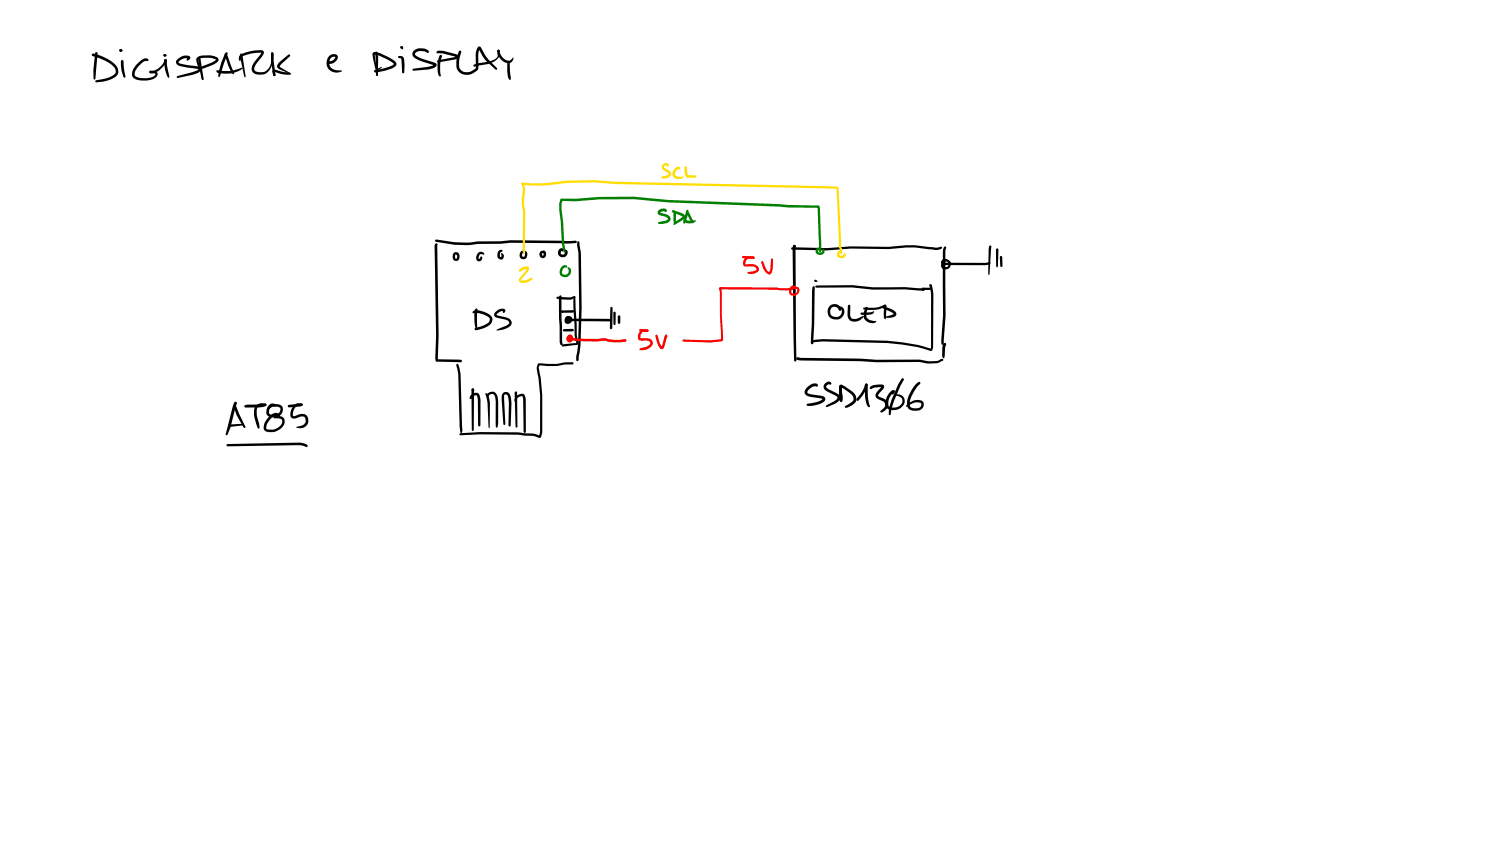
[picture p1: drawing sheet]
<svg xmlns="http://www.w3.org/2000/svg" width="449mm" height="254mm" viewBox="0 0 449 254" stroke-linecap="round" stroke-linejoin="round" font-family="sans-serif">
<g fill="#000">
<path d="M27.6 16.2l.4-.1a11.5 11.5 0 0 1 7.1 4 2.09 2.09 0 0 1-.7 3.1l-.5 .3a11.2 11.2 0 0 1-5 1.2l-.3-.3 .3-.3a9.2 9.2 0 0 0 5.5-1.9 1.4 1.4 0 0 0-.2-2.1 14.3 14.3 0 0 0-6.6-3.4zM28.7 15.7h.5l.1 .3-.7 7.6-.3 .3-.2-.3-.1-2.6zM36.4 18.1l.3-.1 .4 .4 .5 4.6-.3 .3-.3-.2a9.3 9.3 0 0 1-.6-5zM41.1 19.2l1.4-1.3 1.3-.4a.57 .57 0 0 1 .7 .7l-1 .1a5 5 0 0 0-2.7 2.6l-.4 1.3 .4 .8a6.3 6.3 0 0 0 4.7 .2 1.23 1.23 0 0 0 1.2-1l-.6-.2h-.9l-.4-.4 .3-.4h1a1.11 1.11 0 0 1 1.2 1 1.11 1.11 0 0 1-.9 1.2 7.3 7.3 0 0 1-5.6 .4 1.88 1.88 0 0 1-.8-3zM49.4 17.8l.4-.1 .2 .4-.1 .3h-.4l-.2-.3zM49.4 17.8l.2-.1 .4 .4 .1 1.3 .7 3.8a.47 .47 0 0 1-.7-.4l-.8-3.3zM53.1 17.9a2.81 2.81 0 0 1 4-.7l-.3 .6-.5 .4-.3-.1-.1-.2 .4-.6 .1 .2a2.74 2.74 0 0 0-2.8 1l.2 .5a12.2 12.2 0 0 0 5.1 .8l.5 .1a.92 .92 0 0 1 .9 .9 .92 .92 0 0 1-.8 1l-1.5 .6-5 .9 .2-.5 4.6-1.2 1.8-.8-.8-.2a12.4 12.4 0 0 1-5.4-1 1.03 1.03 0 0 1-.3-1.7zM59.5 17.2l.3-.1 .3 .3 .9 6.1-.2 .5-.4-.4zM67.5 16.1l.2-.1 .3 .2 .4 1 1.8 4.8-.2 .3a10.5 10.5 0 0 1-2.3-4.9l-.3-1zM67.6 15.9l.3-.2 .3 .1 .1 .4-2.3 6.7-.4 .2-.1-.3a16 16 0 0 1 2.1-6.9zM72 16.6a10.7 10.7 0 0 1 6.4-1.6 .78 .78 0 0 1 .7 .5 .78 .78 0 0 1-.1 .9l-2.6 3.6-.1 1 .8 .5a3.1 3.1 0 0 0 4.2-2.8v-2.6l.4-.4 .3 .4-.1 1.7a4.8 4.8 0 0 1-2.5 4.4 4.1 4.1 0 0 1-3.2-.2l-.2-.2a1.68 1.68 0 0 1-.4-1.8l.5-1.1 2.3-3.1a13 13 0 0 0-5.8 1.2l-.3 .2-.1 1h-.5v-1zM72.1 16.1l.3-.1 .3 .3 1 6.7-.2 .2-.2-.2-1.2-5.7z"/>
<path d="M81.4 15.8l.3-.1 .3 .4 .1 2.3 .5 4.1-.3 .3-.3-.3-.7-4.1zM98.8 16.7a1.37 1.37 0 0 1 1.5-.5 1.37 1.37 0 0 1 1 1.2 2.48 2.48 0 0 1-3.1 1.6v-.5a2.3 2.3 0 0 0 2.4-1.2l-.2-.3a2.02 2.02 0 0 0-1.7 2.2 2.02 2.02 0 0 0 2.1 1.8l1.8 .3a2.98 2.98 0 0 1-4-.5 2.98 2.98 0 0 1 .2-4.1zM112.6 15.6l.3-.1 .3 .2 .2 1.4v5.4l-.3 .2-.2-.2zM119.5 16.9l1.1-.1 .5 .6a9.1 9.1 0 0 1 .1 4.5l-.3 .1-.3-.3-.3-4.1-.8-.3zM120.2 13.9h.5l.3 .7-.2 .2-.6-.4zM124.1 15.2l1-.6 1-.1 1.5 .2 1.1 .8-.4 .4-1.1-.5-1.1-.1a1.56 1.56 0 0 0-1.6 .7l.1 .6 1 .6 4.6 1.5a.72 .72 0 0 1 .7 .5 .72 .72 0 0 1-.2 .8l-2.2 .8-4.7 .3-.1-.2 .3-.3 4.4-.6 1.8-.6 .1 .2-4-1.2-1.9-1.1a1.32 1.32 0 0 1-.3-2.1zM131.1 15.4l2-.1 4.1 1.1a.62 .62 0 0 1 .5 .7 .62 .62 0 0 1-.6 .5l-5.7 1.1-.3-.3 .2-.3 5-.9 .7-.4 .1 .4-4.2-1.1-1.7-.1-.3-.3zM132 16.5h.5l.1 .4a10.4 10.4 0 0 0-.5 5.3l.1 .4a.44 .44 0 0 1-.5 .2 .44 .44 0 0 1-.3-.6 8.3 8.3 0 0 1 .6-5.7zM137.8 15.2l.5 .1v.3a8.4 8.4 0 0 0-.5 4.7 2.48 2.48 0 0 0 3.5 1.1l1.4-1v-4.1l.3-1.4a.76 .76 0 0 1 .3-.8 .76 .76 0 0 1 .9 0l.1 .3a16.4 16.4 0 0 0 4.8 6.1v.4h-.5a14.9 14.9 0 0 1-5-6.1l.4-.2-.6 1.7 .1 4-.5 .9a4.3 4.3 0 0 1-3.3 1.2 2.88 2.88 0 0 1-2.8-2.5 8.8 8.8 0 0 1 .9-4.7zM142.2 19.4l3.9-.8a3.7 3.7 0 0 0 3.1-1.7v-1.6l.3-.4 .3 .2 .1 .4-.4 1.7a4.9 4.9 0 0 1-3.2 2l-4 .8-.3-.3zM149.3 15l.4-.1 .1 .6-.4 .1zM149.2 15.1l.3-.2 .3 .1v.4l.1-.1a2.83 2.83 0 0 0 3.1 2.8l.8-.8a.91 .91 0 0 1-.4 1.4 2.33 2.33 0 0 1-3.1-.9 3 3 0 0 1-1.1-2.7z"/>
<path d="M152.3 18.4l.2-.1 .4 .3 .3 4.6v.7h-.4a7.6 7.6 0 0 1-.6-5.3zM44.9 21.3l.9-.1a4.7 4.7 0 0 0 2.9-1.8l.7-1.6 .2-.1a.75 .75 0 0 1 0 1.3 5.8 5.8 0 0 1-3.9 3l-.8-.2zM59.1 17.3l.9-.5 .9-.2h2.3l1.6 .4a.91 .91 0 0 1 .7 .8 .91 .91 0 0 1-.5 1 13 13 0 0 1-4.9 2l-.4-.3 .2-.3 3.7-1.5 1.2-.8-2-.6-2.5 .1-.7 .4 .2 1.5 1.1 3.7 .1 .9-.2 .1-1.8-5.5-.1-.7zM60.7 23.6l.3 .2-.1 .2-.3-.2zM65 21.1h.5a11.7 11.7 0 0 0 7.1-.8l.2 .2a8.1 8.1 0 0 1-7.7 1.2zM81.8 21l.7-.1 4.5 1 .2 .2-.3 .3a12 12 0 0 1-4.6-.8v-.2l.3 1.1-.3 .3-.3-.1-.3-.9zM82.2 22.2l.4 .3-.2 .3-.4-.3zM83.9 18.6l2.6-2.2h.5l-.1 .5-3 3 3.2 2 .1 .3-.3 .1-3.2-1.6a1.05 1.05 0 0 1-.6-.9 1.05 1.05 0 0 1 .6-1zM86.8 21.9h.3v.4h-.4zM112.4 21.2l.5 .1-.1 .3h-.4zM112.3 21.2l2-1.1 .3 .1-2 1.4zM111.9 15.8l.6-.2a13.4 13.4 0 0 1 5.9 2.7 .99 .99 0 0 1 0 1.7l-.4 .3a12.7 12.7 0 0 1-5.3 1.4l-.4-.3 .7-.4a10.2 10.2 0 0 0 5-1.6l.1-.3-.8-.6a13 13 0 0 0-4.8-2.1l.8 6.1-.2 .2-.2-.1-1-5.1-.2-1.2z"/>
<path d="M113 22.3l.3 .1-.1 .3-.3-.1zM130.6 71.9l.2-.1a34.4 34.4 0 0 0 12.5 .6h6.8l2.9-.4 19.7 .2 .3 .3-.3 .4-2.9 .1-16.7-.2-3 .3-6.8 .1a27.8 27.8 0 0 1-12.7-.8zM130.5 73.1l.4-.2 .4 .4 .3 27.4-.3 7.6a.71 .71 0 0 1-.7-1l.2-6.6-.4-27zM173.2 72.4l.3-.1 .3 .4 .4 3.1 .3 16.5-.4 11.2-.5 4.4-.4 .4-.4-.4v-1.1l.6-3.3 .3-11.2-.2-16.5-.4-2zM141.9 93.3a5.6 5.6 0 0 1 5.3 1.4 1.82 1.82 0 0 1-.4 2.8l-2.1 1.1-2 .4-.4-.3 .3-.4 1.8-.4 2-1 .5-.8-.1-.8a5.8 5.8 0 0 0-3.8-1.5l-1.2 .1-.1-.3zM142.6 92.7l.3-.2 .4 .4-.2 1.5v4.1l-.1 .2-.2-.2a10.6 10.6 0 0 1-.4-5.5zM148.6 93.6a2.04 2.04 0 0 1 3-.6 .63 .63 0 0 1-.7 .8v-.7l.1 .2-1.1 .2-1 1 3.3 .8 .9 .6a1.26 1.26 0 0 1 0 1.8l-.4 .4a7 7 0 0 1-3.6 1l-.2-.1 .2-.2 3-1.2 .7-.8-.3-.5-.6-.3-3.2-.9a.91 .91 0 0 1-.1-1.5zM167 89l4.1 .2 1.2-.4 .3 .3-1.1 .7-.8 .1-3.5-.3-.3-.3zM167.8 88.7l.3-.2 .4 .4-.1 6.5 .4 7.8-.4 .3-.2-.1-.3-1-.3-13.2zM168.5 93.1l3.3-.1 .4 .4-.3 .3-3.2 .1-.4-.3zM168.9 98.8l2.9-.2 .3 .4-.3 .4h-2.6l-.3-.1zM169.8 95a1.2 1.2 0 0 1 1.9 1 1.2 1.2 0 0 1-1.9 1 1.05 1.05 0 0 1-.4-1.3 1.05 1.05 0 0 1 1.2-.6v.6l-.6-.1 .3 .1-.2 .6h.5l.2-.3 .1-.4-.4-.1-.2 .3 .1 .3 .2-.4 .4-.1h12.3l.4 .4-.4 .4-12.3-.1 .1-.1a.92 .92 0 0 1-1.4 .3 .92 .92 0 0 1 .1-1.5z"/>
<path d="M172.1 88.9h.4v.4h-.4zM172.1 88.9h.4l.1 .2 .4 8.2a11.2 11.2 0 0 0 .4 5v.8l-.3 .3-4.3 .5-.3-.3 .4-.4 4-.3v.1l-.1-.6a11.5 11.5 0 0 1-.5-5l-.3-5zM183.2 92.1h.5l.1 .3-.1 6-.4 .3-.4-.3zM184.1 93.6h.5l.1 .2-.1 3.4-.3 .3-.3-.3zM185.4 94.7h.6l.1 .2v1.9l-.4 .3-.4-.3zM130.8 107.8h6.6l.8 .1 .4 .4-.4 .4-7.2-.2-.4-.4zM137 109.2l.2-.1 .3 .3 .7 2.8 .5 16.7-.1 .7-.3 .3-.2-.3-.2-1.7-.4-15.7-.6-2.6zM137.9 130a104.3 104.3 0 0 1 18.4-.2l3.8 .2 1.9 .7-.3 .1 .3-1.2v-11l-1-8.4 .4-1.1 .9-.1a17.8 17.8 0 0 0 7.4-.4h2l.4 .4-.4 .3-2.5 .1a24.5 24.5 0 0 1-7.5 .2l.2-.2-.3 .9 .6 3.1 .5 5.1v11.1l-.6 1.7-2.1-.6-4.6-.3-11.4-.1-5.9 .2-.2-.1z"/>
<circle cx="120.5" cy="14.2" r=".41"/>
<circle cx="45.2" cy="21.6" r=".37"/>
<circle cx="168.6" cy="93.5" r=".32"/>
<circle cx="168.7" cy="93.5" r=".32"/>
</g>
<g fill="#000">
<path d="M35.9 14.8l.4-.1v.8l-.4-.1z" fill-rule="evenodd"/>
<path d="M35.9 14.8l.4-.1 .5 .6-.7 .2-.3-.4z" fill-rule="evenodd"/>
<path d="M49.1 16.3h.6l-.5 .7-.2-.4z" fill-rule="evenodd"/>
<path d="M49.1 16.3l.3-.1 .7 .4-.8 .3-.3-.3z" fill-rule="evenodd"/>
<circle cx="36.3" cy="15.1" r=".43"/>
<circle cx="49.5" cy="16.6" r=".39"/>
</g>
<g fill="#f00">
<path d="M170.3 100.6a1.07 1.07 0 0 1 1.5 .3 1.07 1.07 0 0 1-.3 1.5 1.07 1.07 0 0 1-1.5-.3l.1-.9a.73 .73 0 0 1 1.1-.5l.1 .3-.5 .8 .1 .1 .3-.5-.3-.3-.2 .4 .2 .1v-.6a.55 .55 0 0 1 .6 .2 .55 .55 0 0 1 .1 .6 .91 .91 0 0 1-1.5 .2 .91 .91 0 0 1 .2-1.4z"/>
<path d="M170.9 101l.3-.1 .6 .4 1.2 .2 6.1 .1 2.6-.2 .7 .3a14.8 14.8 0 0 0 5.1 0l.3 .1v.6l-1 .1a10.5 10.5 0 0 1-4.7-.1l-.4-.2-2.6 .2-6.1-.1-1.8-.4-.4-.4z"/>
<path d="M191.8 98.8h2.3l.4 .4-.4 .4-2.1-.2-.3-.4z"/>
<path d="M192.2 99.1l.9-.4 1.3 .3v.5l-.3 .1-1-.1-.5 .2-.4 .8-.1 .8 2.5 .2a1.38 1.38 0 0 1 1.2 1 1.38 1.38 0 0 1-.5 1.5 3.4 3.4 0 0 1-3.4 .8l.2-.4a3.6 3.6 0 0 0 2.9-1.2v-.5l-.3-.4-2.7-.2-.5-.3-.2-.5a2.68 2.68 0 0 1 .9-2.2z"/>
<path d="M191.8 104.7l.2-.2 .1 .2-.1 .2z"/>
<path d="M196.6 100.4l.3-.1 .3 .3 .6 2 .8 1.4-.2 .1 1.1-3.5 .5-.4 .1 .2 .1 .4-.9 3-.6 .9-.6-.2-.7-1-.8-2.7z"/>
<circle cx="194.1" cy="99.2" r=".39"/>
</g>
<g fill="#000">
<path d="M136.1 75.8l.8-.2 .6 .4-.1 .2-.8 .2-.1 .8 .3 .4 .2-.2 .1-.4-.2-.8a.54 .54 0 0 1 .6-.2 .54 .54 0 0 1 .3 .6 1.14 1.14 0 0 1-.2 1.4 1.14 1.14 0 0 1-1.4 0 1.78 1.78 0 0 1-.1-2.2zM143.5 75.8l.8-.3 1 .6-.3 .3-1-.1-.5 1.1 .2 .2 .3-.2a.35 .35 0 0 1 .3-.4 .35 .35 0 0 1 .4 .2v.2a.98 .98 0 0 1-1.3 .9 .98 .98 0 0 1-.5-1.5zM149.6 75.2l.8-.3 .3 .3-.5 .4-.2 .5-.1 .8 .4 .2 .1-.6-.2-.4 .3-.2a1.03 1.03 0 0 1 .7 1.3 1.03 1.03 0 0 1-1.3 .7 1.03 1.03 0 0 1-.7-1.3zM156.3 75.4l.4-.2h.6v.5l-.5 .2-.2 .5 .1 .5 .4 .1 .3-.5 .1-1.3a1.31 1.31 0 0 1 .6 1.7 1.31 1.31 0 0 1-1.7 .7 1.43 1.43 0 0 1-.1-2.2zM162.1 75.4l.5-.2 .8 .1v.5l-.8 .1 .1 .8 .3-.3-.1-1.1 .1-.2 .7 .4 .1 .8a1.03 1.03 0 0 1-1 1.1l-.6-.2-.3-.5-.1-.7zM167.8 74.7a.72 .72 0 0 1 .9-.2 .72 .72 0 0 1 .4 .8l-.3 .1-.4-.2-.2 .7 .2 .4 .9-.1 .2-.6-.3-.4 .5-.3a1.28 1.28 0 0 1 .4 1.6 1.28 1.28 0 0 1-1.5 .6l-.7-.2a1.43 1.43 0 0 1-.1-2.2zM237.4 74.3l10.6 .1 7.2-.5 11.3 .1a39.6 39.6 0 0 1 13.4 .1l1 .2 1.4-.3 .3 .3a2.8 2.8 0 0 1-2.9 .5 37.6 37.6 0 0 0-13.2-.1l-11.3-.2-7.1 .6-10.5-.2-.2-.1zM238 73.6h.6v.6l-.6-.1zM238 73.6l.3-.2 .4 .4 .2 34.3-.4 .3-.3-.4-.2-6.8-.3-26.7zM283.2 74.1l.3-.2 .3 .3-.2 1.1v10.2a144.2 144.2 0 0 1-.6 17.8h-.5l-.2-1.5 .6-7.2-.1-19.3zM243.8 85.9h.5l.1 .3-.2 11.1-.3 5.6-.3 .3-.3-.3-.1-1.5 .3-4.2 .1-10zM244.6 85.7l11-.2 6.1 .6a102.1 102.1 0 0 1 14.9 .4 .48 .48 0 0 1 .6 .2 .48 .48 0 0 1-.1 .6l-5.7-.5h-9.7l-6.1-.6-10.7 .1-.3-.1z"/>
<path d="M248.9 91.7a2.06 2.06 0 0 1 3.3 .6l.1 .6-.3 .4-.6-.8a1.41 1.41 0 0 0-2-.2 1.41 1.41 0 0 0-.2 1.9l.7 .7 1.3 .1a1.37 1.37 0 0 0 1.3-1.2 1.37 1.37 0 0 0-1-1.5 .51 .51 0 0 1 .3-.5 .51 .51 0 0 1 .6 .2 2.14 2.14 0 0 1 .7 2.4 2.14 2.14 0 0 1-2 1.4 2.59 2.59 0 0 1-2.4-.9 2.62 2.62 0 0 1 .2-3.2zM254.4 91.5h.5l.2 .2-.1 2.7 .4 1a1.78 1.78 0 0 0 2.2 0l1.1-.6 .5 .1-1.2 1.1a2.27 2.27 0 0 1-3.6-.8l-.2-.8zM258.2 93.8l3.6-.3a.28 .28 0 0 1 .4 .1 .28 .28 0 0 1-.2 .4l-1.5 .4h-2.1l-.2-.1zM259 92.3l.2-.1a9 9 0 0 0 6-.8 .52 .52 0 0 1 .6 .1 .52 .52 0 0 1 .1 .5l-.1 3.5-.3 .3-.3-.4a5.7 5.7 0 0 1 0-3.5l.4 .1a9.3 9.3 0 0 1-6.4 .8l-.3-.3zM259.6 92.2l.4-.2 .3 .4-.4 1.5 .1 1.4a3.1 3.1 0 0 0 2.3 1l.4-.1 .2 .2-.2 .2a2.59 2.59 0 0 1-3.5-1v-.2a5.3 5.3 0 0 1 .4-3.2zM264.8 92l.3-.1 3 1.2a1 1 0 0 1 .8 1 1 1 0 0 1-.8 1l-1.2 .2-1.4-.1v-.3l2.6-.8-.7-.5-2.5-1.1zM239 107.3l19.2 .2 4.7 .4 12.7-.1a15 15 0 0 0 5.5 .4l1.1-.5h.7a.43 .43 0 0 1-.5 .6l-.9 .5a10.8 10.8 0 0 1-5.4-.2h-13.2l-4.8-.3-17.8-.2-1.3-.2zM239 107.2l.9 .1v.4l-.9 .1zM243.3 102.2l1.2-.3 2.3-.2 19.5 .5a43.7 43.7 0 0 1 13 2.4l-.2 .1 .2-.5v-15.9l-.5-2.6h.2a.33 .33 0 0 1-.2-.5 .33 .33 0 0 1 .6 .1l.6 3-.1 15.9-.3 .8-.4 .2a43.9 43.9 0 0 0-13-2.3l-19.4-.5-3.1 .4 .1-.3v.6a.57 .57 0 0 1-.5-.3 .57 .57 0 0 1 0-.6z"/>
<circle cx="238.3" cy="73.8" r=".41"/>
<circle cx="243.6" cy="102.9" r=".33"/>
</g>
<g fill="#000">
<path d="M244.6 83.9l.4 .4-.3 .2h-.3z" fill-rule="evenodd"/>
<path d="M244.5 84.1l.3-.1 .4 .4-.6 .1z" fill-rule="evenodd"/>
<circle cx="244.5" cy="84.2" r=".31"/>
</g>
<g fill="#008000">
<path d="M168.1 59.7l4.6-.1 6.8-.5 10.6-.1 10.2 1 35.8 1.5 9.5 .1 .3 .8 .4 12.8-.3 .3-.3-.3-.5-13 .3 .1-9.4-.1-35.8-1.5-10.2-1-10.6 .1-6.7 .6-4.3-.1 .2-.3-.3 1.1v1.8l.5 3.5 .4 6.6 .5 2.5-.4 .4-.3-.3-.2-.7-.4-1.8-.3-6.6-.5-3.6v-1.8z"/>
<path d="M245 74.5a.75 .75 0 0 1 .8-.3 .75 .75 0 0 1 .5 .7l-.1 .5-.2 .1-.2-.1-.1-.6-.3 .7 .5 .2 .5-.1 .3-.9 .3-.1a1.18 1.18 0 0 1 .1 1.4 1.18 1.18 0 0 1-1.4 .4h-.1a1.12 1.12 0 0 1-.9-.8 1.12 1.12 0 0 1 .3-1.1z"/>
<path d="M168.6 79.9a.96 .96 0 0 1 1.5 0l-.3 .4-.4-.1a1.46 1.46 0 0 0-.8 1.8l.2 .2a1.08 1.08 0 0 0 1.5-.2l.3-.8-.4-.8a.72 .72 0 0 1 .9 0 .72 .72 0 0 1 .2 .8 1.77 1.77 0 0 1-2.6 1.8 1.77 1.77 0 0 1-.1-3.1z"/>
<path d="M197.6 63.1a1.52 1.52 0 0 1 2.5 .1l-.4 .4-.5-.3-1.2 .4 2 .6a1.36 1.36 0 0 1 1.1 1.6l-.4 .6a4 4 0 0 1-3 .6l-.3-.1 .1-.4 2-.4 .8-.6-.6-.6-1.7-.4a.85 .85 0 0 1-.7-.6 .85 .85 0 0 1 .3-.9z"/>
<path d="M197.7 66.6l.3 .2-.3 .3-.3-.2z"/>
<path d="M202.1 63.3l.3-.1 .4 .4-.1 2.9-.2 .7-.5-1z"/>
<path d="M201.6 63.1l.3-.1 3 1.2a.9 .9 0 0 1 .6 .8 .9 .9 0 0 1-.5 .8l-2.8 1.7-.2-.2 .2-.5 2.5-1.8-3-1.3-.2-.3z"/>
<path d="M206 63h.5l.1 .3-.9 3.3-.5 .6-.2-.8z"/>
<path d="M206.1 63.6l.6 .1 1.3 2.7v.4h-.5l-.7-1.2-.8-1.6z"/>
<path d="M205.1 65.9l.3-.1 .4 .4-.2-.3 1 .3 2-.1a1.86 1.86 0 0 1-2.4 .9l-1.1-.5z"/>
</g>
<g fill="#fd0">
<path d="M156.5 54.8h.4l.3 .6a6 6 0 0 1 0 4.2v1.7l.4 2.5-.2 12.1-.3 .4-.3-.4 .1-12.1-.4-2.5 .2-2.8a4.3 4.3 0 0 0-.2-3z"/>
<path d="M156.5 54.8h.1a41.5 41.5 0 0 0 13.3-.6l8.4-.2 6 .5 66.8 1.5 .4 .3 .1 .4 .7 17.1 .3 1.9-.3 .3-.3-.2-.4-1.8-.7-17.4-66.6-1.4a86.6 86.6 0 0 0-21.8 .5l-5.8-.3-.3-.3z"/>
<path d="M252.1 75.4l.4 .1v.5l-.4-.1z"/>
<path d="M251.4 75.5a.68 .68 0 0 1 .7-.3 .68 .68 0 0 1 .5 .6l-.3 .2-.3-.4 .1 .2-.2 .1-.2 .6 .7 .2 .6-.2a.41 .41 0 0 1 .5-.5 .41 .41 0 0 1 .1 .8 1.37 1.37 0 0 1-1.5 .6 1.37 1.37 0 0 1-1-1.2z"/>
<path d="M198.9 49.3a1.04 1.04 0 0 1 1.5-.2l.3 .3-.1 .5-.2 .1-.7-.5-.5 .7 1.5 1a1.02 1.02 0 0 1 .6 .9 1.02 1.02 0 0 1-.5 .9l-1.4 .5h-.9v-.5l1.5-.4 .6-.4-.3-.4-1.4-.9a1.04 1.04 0 0 1 0-1.6z"/>
<path d="M202.6 50.4l.6-.4a.63 .63 0 0 1 .8 .7h-.7a1.85 1.85 0 0 0-.9 1.6 1.97 1.97 0 0 0 2.5 .5l.2 .2a1.83 1.83 0 0 1-2.9 .2 1.83 1.83 0 0 1 .4-2.8z"/>
<path d="M205.4 49.9l.3-.1 .3 .3 .3 2.4 2.2 .1 .4 .3-.1 .3-2.4 .1-.6-.2-.5-1.9z"/>
<path d="M155.8 80.8a2.27 2.27 0 0 1 2.8-.6l-.2 1.2-2.1 2.6 1.3 .1 1.9-.8 .3 .3-1.8 1.1-1.6 .1a.8 .8 0 0 1-.7-.4 .8 .8 0 0 1 .1-.9l2-2.3 .2-.7 .2 .2-1.1 .1-1.2 .7-.3-.3z"/>
</g>
<g fill="#000">
<path d="M282.6 78a1.6 1.6 0 0 1 2.2 .1 1.6 1.6 0 0 1-.1 2.3 1.6 1.6 0 0 1-2.2 0 1.6 1.6 0 0 1-.2-1.8 1.6 1.6 0 0 1 1.6-.9v.5l-.6 .2-.2 .6-.1 .9 .4 .2a.86 .86 0 0 0 1.2-.7 .86 .86 0 0 0-.9-1l-.6 .1 .7 .3h11.7l1.3-.2 .3 .3-.5 .5-1.1 .1h-11.7a1.04 1.04 0 0 1-1.1-.4 1.04 1.04 0 0 1-.1-1.1zM296.8 73.7h.5l.1 .2-.6 8.4-.2 .2-.2-.2 .2-7.7zM298.9 74.6h.5l.1 .3-.2 4.9-.2 .4-.3-.4zM300 76.8l.3-.1 .3 .4 .1 2.7-.3 .3-.4-.3zM276.6 86.4l2.3-.1 .3 .3-.3 .3-2 .1-.3-.1zM141.3 118.4a1.45 1.45 0 0 1 1.4-.7 1.45 1.45 0 0 1 1.2 1.1l.2 1.2v7.6l-.3 .3-.4-.3-.2-8.6-.2-.4h-.6l-.6 .4-.6 .7-.4-.3zM141.6 116.6l.6 .1v.6l-.6-.1zM141.6 116.6l.4-.1 .2 .4-.1 .2-.4 .1-.2-.3zM141.5 116.6l.3-.1 .4 .4-.1 12-.3 .3-.3-.3zM145.6 118l.5-.1 .2 .3 .6 2.5v7.5l-.2 .2-.2-.2-.3-7.5-.5-2.3 .2 .1-.3-.1zM146.4 117.9a1.68 1.68 0 0 1 1.9-.4 1.68 1.68 0 0 1 1 1.7l.1 7.7-.1 1.1-.3 .2-.3-.2-.1-8.7a.97 .97 0 0 0-1.2-1.1l-.5 .1-.6 .7-.3-.3zM150.9 117.9l.4-.3a1.36 1.36 0 0 1 1.7 1l.4 2.2-.2 6.8-.3 .3-.4-.3v-8l-.5-1.3h-.5l-.3 .5a.35 .35 0 0 1-.6 .1 .35 .35 0 0 1 0-.5z"/>
<path d="M150.6 118.5h.5l.1 .2 .4 8.5-.3 .3-.3-.3-.5-7.6zM154.5 117.5l.2-.1 .4 .3 .1 10.3-.3 .2-.3-.2zM241.9 116.3a3 3 0 0 1 3-1.3l.3 .3 .1 .6-1.6 .1-1.1 .9-.4 .8 1.2 .6 3.3 .5a.96 .96 0 0 1 .9 .7 .96 .96 0 0 1-.6 1.1 7.3 7.3 0 0 1-5 1v-.4a9.5 9.5 0 0 0 4.6-1.4l.1-.2-.5-.1-3.7-.6a1.4 1.4 0 0 1-1.2-1.1 1.4 1.4 0 0 1 .6-1.5zM247.5 115l1-.6a.7 .7 0 0 1 .8 .9l-1 .1-.4 .4v.4l3.4 1.9a1.3 1.3 0 0 1 .3 2.2l-1.1 .8-2.2 .9h-.6l.2-.4 2.7-1.5 .6-.8-.4-.5-3.4-1.9a1.3 1.3 0 0 1 .1-1.9zM251.9 115.5a1.62 1.62 0 0 1 1.6 .4l2 1.4a2.3 2.3 0 0 1 1.4 2.1 2.3 2.3 0 0 1-1.2 2.1l-1.8 .8-.4-.1-.1-.2 2.6-2a1.89 1.89 0 0 0-.9-2l-2-1.4-1-.4 .3-.4 .4 4.2a.52 .52 0 0 1-.6 .6 .52 .52 0 0 1-.5-.7 8 8 0 0 1 .4-4.5h.5l.1 .3-.4 4.5v-1.2l-.6-3.1zM259.5 115.3l.3-.3 .3 .1 .1 .4-.2 .8a9.8 9.8 0 0 1-2.8 3.9l-.2-.1-.1-.5a8.6 8.6 0 0 0 2.5-4.3zM259.6 115.1h.4l.3 .3-.2 .3-.4 .1-.3-.4zM259.6 115.1h.5l.2 .4a15.9 15.9 0 0 0 .4 5.7l.1 .3a.37 .37 0 0 1 0 .4 .37 .37 0 0 1-.3 .1l-.5-.6a13.6 13.6 0 0 1-.6-5.9zM261 116l1.2-.5 2.1-.2a.68 .68 0 0 1 .7 .2 .68 .68 0 0 1 .2 .7l-1.8 2.5 1.7 .8a2.03 2.03 0 0 1 .8 3.1l-1 .9-.8 .1a1.29 1.29 0 0 1 .9-1.2l.5-.7-.2-1-2.3-1.2a1.17 1.17 0 0 1-.2-1.6l1.6-2 .2 .2-2.3 .1-1.1 .5-.3-.4zM267.7 117.1l.3-.1a.67 .67 0 0 1 .3 .8 .67 .67 0 0 1-.7 .4zM267 117.6l.2-.2a.62 .62 0 0 1 .6-.4 .62 .62 0 0 1 .6 .4l-.1 .2-.4 .1h.2a3.8 3.8 0 0 0-1.5 4.2l.2 .1a3.1 3.1 0 0 0 3.7-1 1.44 1.44 0 0 0-1.1-2.2l-.9-.2-.2-.2 .2-.1a2.72 2.72 0 0 1 2.1 .4 2.37 2.37 0 0 1-1.1 4l-2.1 .3a1.66 1.66 0 0 1-1.7-1.7 4.5 4.5 0 0 1 1.3-3.7zM270.4 113.6l.6-.1 .1 .4a31.8 31.8 0 0 0-3.6 8.4l-.4 2.1h-.4l-.1-.2a9.4 9.4 0 0 1 .8-4.2l2-4.8z"/>
<path d="M274.8 115.2a1 1 0 0 1 1.2-.6l.1 .3a12.6 12.6 0 0 0-3.2 5.4l.1 1.5 .6 .5 1.9 .1 .5-.3 .3-.5a.58 .58 0 0 0 0-.6 .58 .58 0 0 0-.5-.3 4.8 4.8 0 0 0-3.9 1.3l-.2-.2a4.1 4.1 0 0 1 4.9-1.5 1.73 1.73 0 0 1 .3 1.8 1.73 1.73 0 0 1-1.5 1 2.76 2.76 0 0 1-3.1-.8l-.2-.4a5.5 5.5 0 0 1 .6-3.6zM283.1 103l.5-.1 .1 .6h-.5zM283.1 103l.3-.1 .4 .3-.3 .4 .2-.1-.3 3.4a.37 .37 0 0 1-.3 .5 .37 .37 0 0 1-.4-.4l-.1-2.7zM68 133.3l21.6-.6a2.75 2.75 0 0 1 2.7 1l-.4 .4-2.3-.6-21.3 .4-.3-.1zM68.5 127.4l4.4-.3 .3 .2-.3 .3-4.2 .4-.2-.1zM70.2 121.7l.3-.1 .3 .2 2.8 6.1-.1 .4-.4-.1-2.1-3.7-.9-2.4zM70.4 120.5l.5 .1 .2 .4-2 7.2-.8 2.1-.3 .3-.3-.5 2.2-8.6zM73.4 121.6l6.1-.6a.51 .51 0 0 1 .3 .7 .51 .51 0 0 1-.6 .3l-5.5 .2-.3-.1zM76.8 121.6l1.5-.7 1.2 .1 .4 .3-.4 .4-.8-.1a1.47 1.47 0 0 0-1.7 1.5 8.9 8.9 0 0 0 .7 4l.2 1.1-.2 .4-.4-.3-.4-1a8.6 8.6 0 0 1-.7-4.5zM80.7 121.4l.9-.4 1.1 .3v.5h-1l-.5 .3-.5 1.3v.5l.3 .3 1.4 .2a1.39 1.39 0 0 0 1.5-.7 1.39 1.39 0 0 0-.2-1.6l-1.5-.2a2.4 2.4 0 0 0-1.9 1.5 1.94 1.94 0 0 1 1.9-2.2 2.57 2.57 0 0 1 2.3 .6 2.31 2.31 0 0 1-2.1 3.4l-1.1-.1a1.48 1.48 0 0 1-1.4-1.4l.2-1.3zM80.8 124.9l.9-.8 .9-.3 .7 .1 .7 .6-.3 .3-1.2-.2a5 5 0 0 0-2.6 3.8l.6 .4h1.7a3.8 3.8 0 0 0 2.3-1.7l.2-.8a.84 .84 0 0 0-1.1-.8l-1.5-.1 .5-.6 1-.1a1.78 1.78 0 0 1 1.8 1.2 1.78 1.78 0 0 1-.6 2 4.6 4.6 0 0 1-4.1 1.7 1.37 1.37 0 0 1-1.6-1.6 4.7 4.7 0 0 1 1.7-3.1zM86.4 121.5l4-.5a.44 .44 0 0 1 .3 .5 .44 .44 0 0 1-.5 .4l-3.5 .3-.3-.1z"/>
<path d="M88.1 121.6l1.3-.7a1.05 1.05 0 0 1 1.4 .5l-.1 .2h-.4a1.76 1.76 0 0 0-2.3 1.7l-.1 1.4 1.8-.4a1.83 1.83 0 0 1 2.7 1.3l.1 .8a2.32 2.32 0 0 1-2.3 2l-1.4-.3 1.6-.4a1.73 1.73 0 0 0 1.3-1.3l-.1-.9-.5-.5-.8-.1-1.4 .5a1.17 1.17 0 0 1-1.3 0 1.17 1.17 0 0 1-.5-1.1 4.1 4.1 0 0 1 1-2.7zM154.8 118.8a1.63 1.63 0 0 1 2.6-.2l.3 1.2v9.5l-.3 .5-.3-.5-.2-9.5-.2-1a1.77 1.77 0 0 0-1.7 .9l-.2 .4a.31 .31 0 0 1-.3 .3 .31 .31 0 0 1-.2-.5z"/>
<circle cx="276.9" cy="86.6" r=".35"/>
<circle cx="79.5" cy="121.4" r=".36"/>
<circle cx="90.4" cy="121.4" r=".36"/>
</g>
<g fill="#f00">
<path d="M215.7 86.3l.5-.2 16.5 .1 3.2 .2 1.7-.1 .3-.2 .1 .1-.4 .3-.2 .6 .1 .8a1.04 1.04 0 0 0 1.5-.4l.2-.7a.74 .74 0 0 0-1.1-.1l-.8 .2a.77 .77 0 0 1 1-.9 1.26 1.26 0 0 1 1.6 .9 1.26 1.26 0 0 1-.9 1.5 1.53 1.53 0 0 1-2.1-.2 1.53 1.53 0 0 1 .2-2.1 .71 .71 0 0 1 .8-.6 .71 .71 0 0 1 .5 .9l-.6 .5-1.9 .2-3.2-.2-16.5-.1 .1-.3 .2 1.4 .3 14.3-3.7 .5-8.3-.3v-.5l.2-.1 8.1 .3 3.2-.4z"/>
<path d="M222.7 76.8l3.3 .1 .3 .4-.3 .3-3.1-.2-.3-.3z"/>
<path d="M223.4 77.5l1.3-.6h1.4l.2 .4-.3 .3-1-.1a1.39 1.39 0 0 0-1.4 1.7h2.3a1.43 1.43 0 0 1 1.5 .7 1.43 1.43 0 0 1-.2 1.7l-1.2 .5-1.6-.1-.2-.3 .2-.2 1.9-.3 .6-.3-.1-.5-.7-.5-2.5 .1-.5-.4a1.74 1.74 0 0 1 .3-2.1z"/>
<path d="M228.4 78.4l.3-.1 .3 .2 .9 2.2 .8 .9 .4-1.3 .2-2.5 .3-.3 .2 .1v2.8l-.3 1.2a.97 .97 0 0 1-.9 .7 .97 .97 0 0 1-.9-.6l-1-1.7z"/>
<circle cx="226" cy="77.3" r=".35"/>
</g>
</svg>
